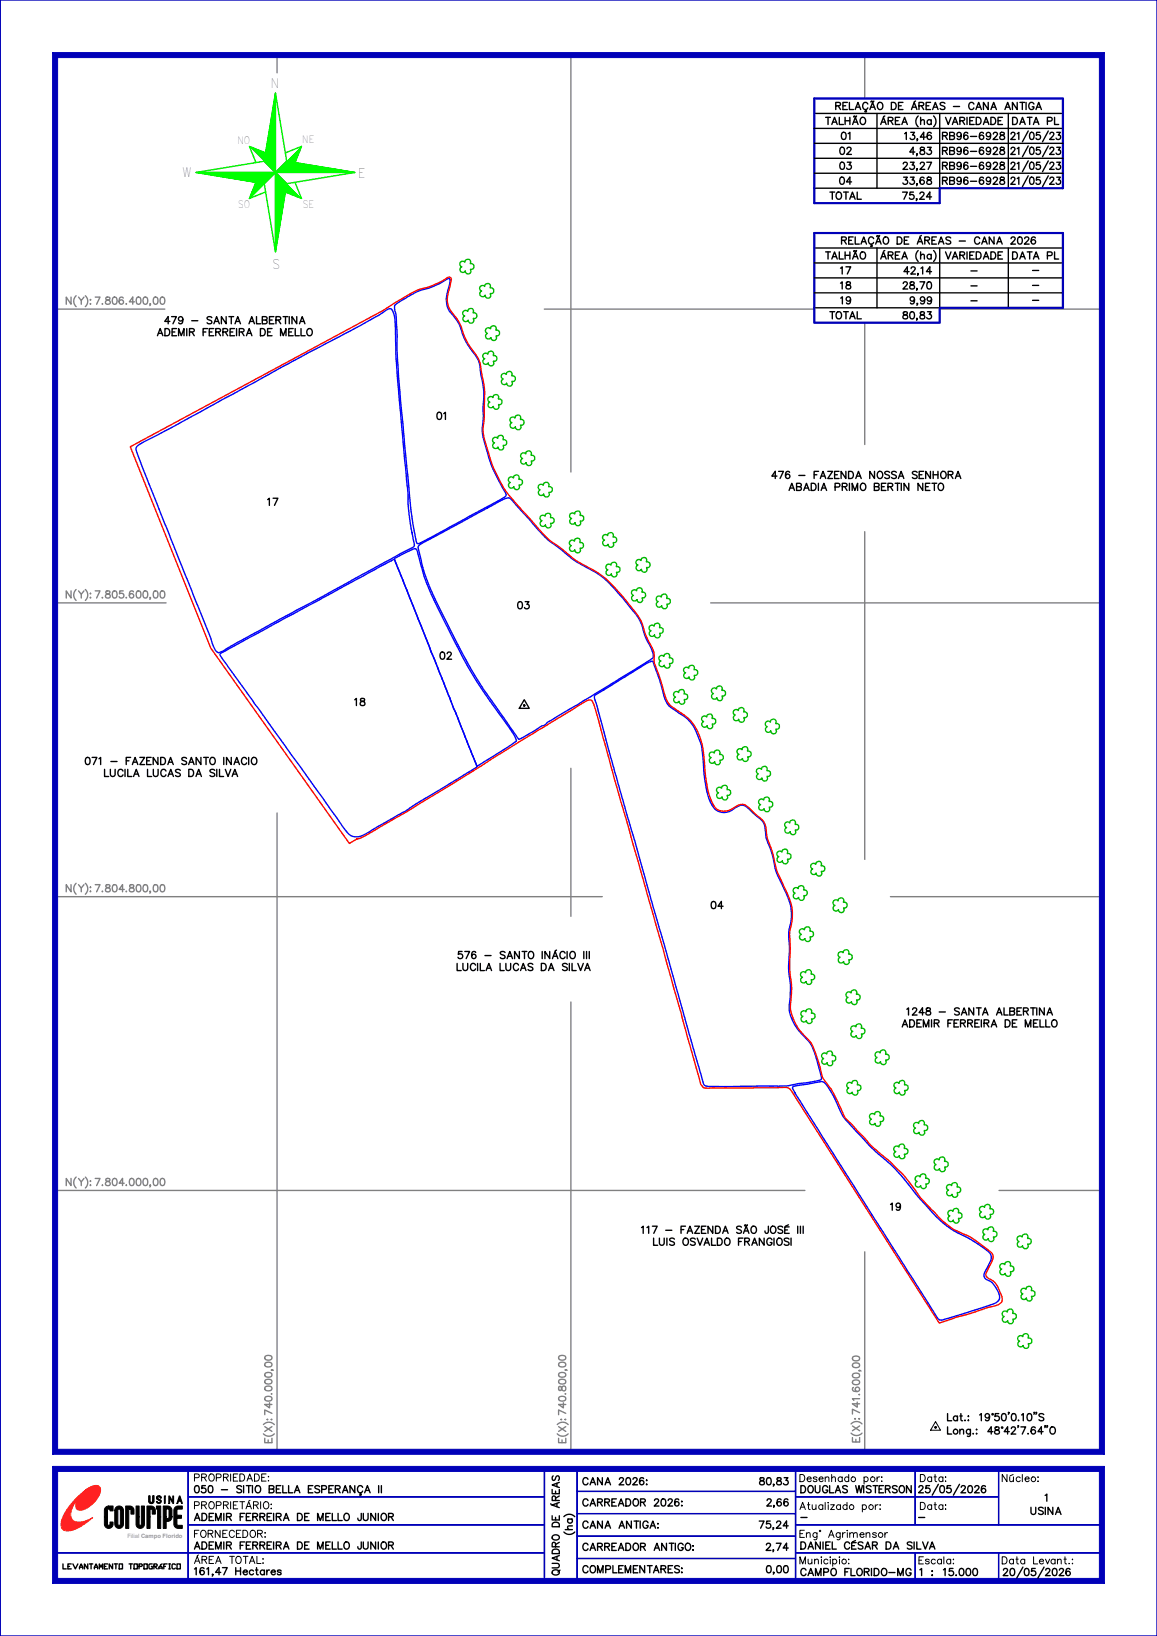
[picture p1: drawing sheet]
<svg xmlns="http://www.w3.org/2000/svg" width="210mm" height="297mm" viewBox="0 0 210 297" stroke-linecap="round" stroke-linejoin="round" font-family="sans-serif">
<defs><g id="words">
<g font-size="2.4">
<text x="49.2" y="16">N</text>
<text x="33.1" y="32.2">W</text>
<text x="65" y="32.3">E</text>
<text x="49.4" y="48.8">S</text>
</g>
<g font-size="1.9">
<text x="43.1" y="26.1">NO</text>
<text x="54.9" y="26">NE</text>
<text x="43.2" y="37.7">SO</text>
<text x="54.9" y="37.7">SE</text>
</g>
<g font-size="1.8">
<text x="149.9" y="22.6">TALHÃO</text>
<text x="151.7" y="19.9">RELAÇÃO DE ÁREAS - CANA ANTIGA</text>
<text x="159.9" y="22.6">ÁREA (ha)</text>
<text x="171.6" y="22.6">VARIEDADE</text>
<text x="183.8" y="22.6">DATA PL</text>
<text x="152.4" y="28">02</text>
<text x="152.7" y="25.3">01</text>
<text x="164.2" y="25.3">13,46</text>
<text x="165.1" y="28">4,83</text>
<text x="171.1" y="25.3">RB96-6928</text>
<text x="171.1" y="28">RB96-6928</text>
<text x="183.5" y="25.3">21/05/23</text>
<text x="183.5" y="28">21/05/23</text>
<text x="152.4" y="33.5">04</text>
<text x="152.4" y="30.7">03</text>
<text x="163.9" y="30.8">23,27</text>
<text x="163.9" y="33.5">33,68</text>
<text x="171.1" y="30.8">RB96-6928</text>
<text x="171.1" y="33.5">RB96-6928</text>
<text x="183.5" y="30.8">21/05/23</text>
<text x="183.5" y="33.5">21/05/23</text>
<text x="150.6" y="36.2">TOTAL</text>
<text x="163.8" y="36.2">75,24</text>
<text x="149.9" y="47">TALHÃO</text>
<text x="152.7" y="44.3">RELAÇÃO DE ÁREAS - CANA 2026</text>
<text x="159.9" y="47">ÁREA (ha)</text>
<text x="171.6" y="47">VARIEDADE</text>
<text x="183.8" y="47">DATA PL</text>
<text x="152.6" y="49.7">17</text>
<text x="152.6" y="52.5">18</text>
<text x="163.9" y="52.5">28,70</text>
<text x="164.1" y="49.8">42,14</text>
<text x="176.2" y="49.7">-</text>
<text x="176.2" y="52.5">-</text>
<text x="187.4" y="49.7">-</text>
<text x="187.4" y="52.4">-</text>
<text x="29.9" y="58.8">479 - SANTA ALBERTINA</text>
<text x="150.6" y="57.9">TOTAL</text>
<text x="152.6" y="55.2">19</text>
<text x="163.9" y="57.9">80,83</text>
<text x="165.2" y="55.2">9,99</text>
<text x="176.2" y="55.2">-</text>
<text x="187.4" y="55.1">-</text>
<text x="28.6" y="60.9">ADEMIR FERREIRA DE MELLO</text>
<text x="79.3" y="76.1">01</text>
<text x="140.1" y="86.9">476 - FAZENDA NOSSA SENHORA</text>
<text x="143.2" y="89">ABADIA PRIMO BERTIN NETO</text>
<text x="48.6" y="91.7">17</text>
<text x="94" y="110.5">03</text>
<text x="79.9" y="119.7">02</text>
<text x="64.4" y="128.1">18</text>
<text x="15.5" y="138.8">071 - FAZENDA SANTO INACIO</text>
<text x="19" y="141">LUCILA LUCAS DA SILVA</text>
<text x="129.1" y="165">04</text>
<text x="83" y="176.2">LUCILA LUCAS DA SILVA</text>
<text x="83.1" y="174">576 - SANTO INÁCIO III</text>
<text x="164.6" y="184.3">1248 - SANTA ALBERTINA</text>
<text x="163.8" y="186.4">ADEMIR FERREIRA DE MELLO</text>
<text x="161.6" y="219.7">19</text>
<text x="116.4" y="223.9">117 - FAZENDA SÃO JOSÉ III</text>
<text x="118.6" y="226.1">LUIS OSVALDO FRANGIOSI</text>
<text x="172" y="257.9">Lat.: 19°50'0.10&quot;S</text>
<text x="172" y="260.3">Long.: 48°42'7.64&quot;O</text>
<text x="35.3" y="268.9">PROPRIEDADE:</text>
<text x="105.8" y="269.6">CANA 2026:</text>
<text x="137.9" y="269.6">80,83</text>
<text x="145.2" y="269">Desenhado por:</text>
<text x="167.1" y="269">Data:</text>
<text x="181.9" y="269">Núcleo:</text>
<text x="35.3" y="271">050 - SITIO BELLA ESPERANÇA II</text>
<text x="35.3" y="273.9">PROPRIETÁRIO:</text>
<text x="105.8" y="273.4">CARREADOR 2026:</text>
<text x="139.2" y="273.4">2,66</text>
<text x="145.2" y="274">Atualizado por:</text>
<text x="145.4" y="271">DOUGLAS WISTERSON</text>
<text x="166.7" y="271">25/05/2026</text>
<text x="167.1" y="274">Data:</text>
<text x="187.1" y="274.9">USINA</text>
<text x="189.7" y="272.5">1</text>
<text x="35.3" y="276">ADEMIR FERREIRA DE MELLO JUNIOR</text>
<text x="35.3" y="281.2">ADEMIR FERREIRA DE MELLO JUNIOR</text>
<text x="35.3" y="279.1">FORNECEDOR:</text>
<text x="103.9" y="278.6" transform="rotate(-90 103.9 278.6)">(ha)</text>
<text x="105.8" y="277.4">CANA ANTIGA:</text>
<text x="105.8" y="281.5">CARREADOR ANTIGO:</text>
<text x="137.8" y="277.4">75,24</text>
<text x="139" y="281.5">2,74</text>
<text x="145.2" y="279.1">Eng° Agrimensor</text>
<text x="145.4" y="281.2">DANIEL CÉSAR DA SILVA</text>
<text x="145.4" y="276">-</text>
<text x="166.7" y="276">-</text>
<text x="35.3" y="283.8">ÁREA TOTAL:</text>
<text x="35.3" y="285.9">161,47 Hectares</text>
<text x="101.5" y="285.9" transform="rotate(-90 101.5 285.9)">QUADRO DE ÁREAS</text>
<text x="105.8" y="285.5">COMPLEMENTARES:</text>
<text x="139.1" y="285.5">0,00</text>
<text x="145.2" y="283.9">Municipio:</text>
<text x="145.4" y="286">CAMPO FLORIDO-MG</text>
<text x="166.8" y="283.9">Escala:</text>
<text x="167" y="286">1 : 15.000</text>
<text x="181.9" y="283.9">Data Levant.:</text>
<text x="182.1" y="286">20/05/2026</text>
</g>
<g font-size="1.8" fill="#808080">
<text x="12" y="55.2">N(Y):7.806.400,00</text>
<text x="12" y="108.6">N(Y):7.805.600,00</text>
<text x="12" y="161.9">N(Y):7.804.800,00</text>
<text x="12" y="215.2">N(Y):7.804.000,00</text>
<text x="49.4" y="261.9" transform="rotate(-90 49.4 261.9)">E(X):740.000,00</text>
<text x="102.7" y="261.9" transform="rotate(-90 102.7 261.9)">E(X):740.800,00</text>
<text x="156" y="261.8" transform="rotate(-90 156 261.8)">E(X):741.600,00</text>
</g>
<text font-size="1.3" x="11.4" y="284.8">LEVANTAMENTO TOPOGRÁFICO</text>
<text font-size="1.1" fill="#989898" x="23.1" y="279.1">Filial Campo Florido</text>
</g></defs>
<!-- layer: 0114000050003 -->
<path d="M76 99l.9-.6 12.7-6.8a6.1 6.1 0 0 1 2.8-1.2l3.9 4.2a21.3 21.3 0 0 0 5.7 5.3 24.6 24.6 0 0 0 6.3 4.1 27.8 27.8 0 0 1 5.9 6 10.2 10.2 0 0 1 2.9 5.5l.2 .5a6.2 6.2 0 0 1 1.2 3.3l-.4 .4-10.9 6.8-7.8 4.6-.6 .6-.5 .1-1.5 1-2.7 1.4-6.5-9.3-2.1-3.5-3-5.5-3.2-6.4-1.5-3.3-1.2-3.8-.7-2.9z" fill="none" stroke="#00f" stroke-width=".25"/>
<!-- layer: 0114000050001 -->
<path d="M71.8 55.3l1.4-.9a14 14 0 0 1 5.1-2.3l2.4-1.2a.69 .69 0 0 1 .9-.2v.7a7.1 7.1 0 0 0-.3 4.7l.3 .4a8.8 8.8 0 0 1 2.5 4.5l.6 1.3 .8 1.2a5.9 5.9 0 0 1 1.8 4.4 15.8 15.8 0 0 1 .4 6.5v1.9a9.1 9.1 0 0 0 .6 5.4 37.5 37.5 0 0 0 3.6 8.2l-.4 .4-1.2 .7-13.8 7.5a.51 .51 0 0 1-.5 .2 .51 .51 0 0 1-.4-.3l-1.1-6.2-1.8-19.5-.6-7.9-.2-7.2-.3-1.7v-.4z" fill="none" stroke="#00f" stroke-width=".25"/>
<!-- layer: 0114000050004 -->
<path d="M108.1 126.2l9.1-5.7 1-.4a.47 .47 0 0 1 .5 .5l1.1 3 .6 2.2a4.1 4.1 0 0 0 2.4 3.4 8 8 0 0 1 4.2 5.1l.4 1.3 .3 3.6a19.3 19.3 0 0 0 1.5 6.9 2.68 2.68 0 0 0 4.4 .5 1.62 1.62 0 0 1 2.5 .4l1.2 1.1a3.2 3.2 0 0 1 1.7 3.2l.2 1.1a19.9 19.9 0 0 1 1.6 5.6l.8 1.8a16.2 16.2 0 0 1 2 5.8v1.4a10.7 10.7 0 0 0-.3 5l-.1 1.3a21.2 21.2 0 0 0 .3 5.9l-.1 1.5a6.9 6.9 0 0 0 .6 4.8 17.6 17.6 0 0 0 3.1 3.9 25.6 25.6 0 0 1 2 6.5l-.3 .2-1 .2-3.3 .5a9.5 9.5 0 0 1-3.5 .4h-11.7a1.35 1.35 0 0 1-1.6-.5l-16.1-56.6-3.4-12.5a1.31 1.31 0 0 1-.1-1.4z" fill="none" stroke="#00f" stroke-width=".25"/>
<!-- layer: TEXTO -->
<path d="M95.2 127l.9 1.6h-1.8z" fill="none" stroke="#000" stroke-width=".25"/>
<path d="M95.1 128l.1 .1h-.2zM95.1 128l.1-.1v.2zM95.1 128.2l.1-.1v.1zM95.2 127.9l.1 .1-.1 .1zM95.2 128.1l.1-.1v.1zM95.2 128.1h.1v.1zM95.2 128.1l.1 .1h-.1z" fill="none" stroke="#000" stroke-width=".18"/>
<path d="M95.1 128l.1 .1h-.2zM95.1 128l.1-.1v.2zM95.2 127.9l.1 .1-.1 .1zM95.2 128.1l.1-.1v.1zM95.2 128.1h.1v.1zM95.2 128.1l.1 .1h-.1zM95.1 128.2l.1-.1v.1zM95 128.1h.2l-.1 .1z" fill="#000"/>
<!-- layer: 0114000050017 -->
<path d="M24.9 81l1.3-.8 5-2.6 24.5-13.4 9.8-5.2 3.9-2.2a1.81 1.81 0 0 1 1.6-.7l.5 .9 .2 1.2 .2 6.3 .2 4.2 1.9 20.5a51.4 51.4 0 0 0 1.2 9.9l-.2 .2-32.6 17.7a8.9 8.9 0 0 1-2.8 1.5 3.5 3.5 0 0 1-1.3-2.4l-13.2-33.2a1.82 1.82 0 0 1-.2-1.9z" fill="none" stroke="#00f" stroke-width=".25"/>
<!-- layer: 0114000050018 -->
<path d="M40 118.6l28.9-15.7 2.4-1.3h.3l15 37.6-10.3 6.2a50.4 50.4 0 0 1-6.5 4l-3.2 1.9a2.49 2.49 0 0 1-3.6-.2l-22.5-31.3-.6-.9z" fill="none" stroke="#00f" stroke-width=".25"/>
<!-- layer: 0114000050019 -->
<path d="M143.9 197.3l4.2-.8a1.61 1.61 0 0 1 1.7 .2 20.2 20.2 0 0 1 2.9 5.4l.6 1 2.6 2.8a45.8 45.8 0 0 0 6.1 5.8l2 2.2 3.1 3.8a29.2 29.2 0 0 0 5.8 5.6 25.8 25.8 0 0 1 6.9 4.3 1.72 1.72 0 0 1-.3 2l-.2 .2a2.6 2.6 0 0 0-.6 2.1l.1 .2a4.3 4.3 0 0 1 2.6 3.6 1.94 1.94 0 0 1-1.6 1.2l-7.5 2.4a2.75 2.75 0 0 1-1.9 .3l-.6-.8-25.3-40.1-.7-1.1z" fill="none" stroke="#00f" stroke-width=".25"/>
<!-- layer: 0114000050002 -->
<path d="M71.7 101.3l2.9-1.4a.69 .69 0 0 1 1.1 0l.6 2.1a52.7 52.7 0 0 0 5 11.9l2.6 5.3 2.1 3.6 2.9 4.4 3.1 4.3a8.9 8.9 0 0 1 1.7 3l-7.1 4.6-15-37.5z" fill="none" stroke="#00f" stroke-width=".25"/>
<!-- layer: MATO -->
<g fill="none" stroke="#00b800" stroke-width=".25">
<path d="M84.5 49.2a.52 .52 0 0 0 .6 .5 .52 .52 0 0 0 .3-.8 .53 .53 0 0 0 .6-.5 .53 .53 0 0 0-.6-.5 .53 .53 0 0 0-.4-.8 .53 .53 0 0 0-.6 .5 .52 .52 0 0 0-.8 0 .52 .52 0 0 0 .2 .8 .53 .53 0 0 0-.2 .9 .53 .53 0 0 0 .8-.1M85 58.1a.52 .52 0 0 0 .7 .5 .52 .52 0 0 0 .2-.8 .53 .53 0 0 0 .6-.5 .53 .53 0 0 0-.6-.5 .52 .52 0 0 0-.3-.8 .52 .52 0 0 0-.7 .5 .52 .52 0 0 0-.8 .1 .52 .52 0 0 0 .2 .8 .53 .53 0 0 0-.2 .8 .53 .53 0 0 0 .9 0M88 53.6a.52 .52 0 0 0 .7 .5 .52 .52 0 0 0 .3-.8 .53 .53 0 0 0 .6-.5 .53 .53 0 0 0-.6-.5 .53 .53 0 0 0-.4-.8 .53 .53 0 0 0-.6 .5 .52 .52 0 0 0-.9 0 .52 .52 0 0 0 .3 .8 .53 .53 0 0 0-.2 .9 .53 .53 0 0 0 .8-.1M88.6 65.9a.52 .52 0 0 0 .7 .5 .52 .52 0 0 0 .2-.8 .53 .53 0 0 0 .7-.6 .53 .53 0 0 0-.7-.5 .52 .52 0 0 0-.3-.7 .52 .52 0 0 0-.7 .5 .52 .52 0 0 0-.8 0 .52 .52 0 0 0 .3 .8 .53 .53 0 0 0-.2 .8 .53 .53 0 0 0 .8 0M88.7 72.2a.53 .53 0 0 1 .8 0 .52 .52 0 0 1 .6-.6 .52 .52 0 0 1 .3 .8 .53 .53 0 0 1 .7 .5 .53 .53 0 0 1-.6 .6 .52 .52 0 0 1-.3 .8 .52 .52 0 0 1-.7-.5 .53 .53 0 0 1-.8 0 .53 .53 0 0 1 .2-.8 .52 .52 0 0 1-.2-.8zM89.1 61.3a.52 .52 0 0 0 .7 .5 .52 .52 0 0 0 .2-.8 .53 .53 0 0 0 .7-.6 .53 .53 0 0 0-.7-.5 .52 .52 0 0 0-.3-.7 .52 .52 0 0 0-.7 .5 .52 .52 0 0 0-.8 0 .52 .52 0 0 0 .3 .8 .53 .53 0 0 0-.3 .8 .53 .53 0 0 0 .9 0M89.5 79.6a.53 .53 0 0 1 .8 0 .53 .53 0 0 1 .7-.6 .53 .53 0 0 1 .3 .8 .53 .53 0 0 1 .7 .5 .53 .53 0 0 1-.7 .5 .53 .53 0 0 1-.2 .9 .53 .53 0 0 1-.7-.5 .53 .53 0 0 1-.9 0 .53 .53 0 0 1 .3-.8 .52 .52 0 0 1-.3-.8zM92 69.6a.52 .52 0 0 0 .7 .5 .52 .52 0 0 0 .2-.8 .53 .53 0 0 0 .6-.6 .53 .53 0 0 0-.6-.5 .52 .52 0 0 0-.3-.8 .52 .52 0 0 0-.7 .6 .52 .52 0 0 0-.8 0 .52 .52 0 0 0 .2 .8 .53 .53 0 0 0-.2 .8 .53 .53 0 0 0 .9 0M93.5 77.5a.52 .52 0 0 0 .7 .5 .52 .52 0 0 0 .3-.8 .53 .53 0 0 0 .6-.6 .53 .53 0 0 0-.7-.5 .52 .52 0 0 0-.3-.7 .52 .52 0 0 0-.6 .5 .52 .52 0 0 0-.9 0 .52 .52 0 0 0 .3 .8 .53 .53 0 0 0-.2 .8 .53 .53 0 0 0 .8 0M93.3 88.4a.52 .52 0 0 0 .7 .5 .52 .52 0 0 0 .2-.9 .53 .53 0 0 0 .6-.5 .53 .53 0 0 0-.6-.5 .53 .53 0 0 0-.4-.8 .53 .53 0 0 0-.6 .6 .52 .52 0 0 0-.8 0 .52 .52 0 0 0 .2 .8 .53 .53 0 0 0-.2 .8 .53 .53 0 0 0 .9 0M95.5 84a.52 .52 0 0 0 .7 .5 .52 .52 0 0 0 .2-.8 .53 .53 0 0 0 .7-.6 .53 .53 0 0 0-.7-.4 .53 .53 0 0 0-.3-.8 .53 .53 0 0 0-.7 .5 .52 .52 0 0 0-.8 0 .52 .52 0 0 0 .3 .8 .53 .53 0 0 0-.3 .8 .53 .53 0 0 0 .9 0M97.8 88.1a.53 .53 0 0 1 .8 0 .53 .53 0 0 1 .7-.5 .53 .53 0 0 1 .3 .7 .53 .53 0 0 1 .6 .5 .53 .53 0 0 1-.6 .6 .52 .52 0 0 1-.2 .8 .52 .52 0 0 1-.7-.5 .53 .53 0 0 1-.9 0 .53 .53 0 0 1 .2-.8 .52 .52 0 0 1-.2-.8z"/>
<path d="M98.1 93.7a.53 .53 0 0 1 .8 0 .53 .53 0 0 1 .7-.5 .53 .53 0 0 1 .3 .8 .53 .53 0 0 1 .7 .5 .53 .53 0 0 1-.7 .5 .52 .52 0 0 1-.2 .8 .52 .52 0 0 1-.7-.5 .53 .53 0 0 1-.9 .1 .53 .53 0 0 1 .3-.9 .52 .52 0 0 1-.3-.8zM103.5 93.3a.53 .53 0 0 1 .8 0 .53 .53 0 0 1 .7-.5 .53 .53 0 0 1 .3 .8 .53 .53 0 0 1 .6 .5 .53 .53 0 0 1-.6 .5 .53 .53 0 0 1-.2 .8 .53 .53 0 0 1-.7-.5 .53 .53 0 0 1-.9 .1 .53 .53 0 0 1 .2-.9 .52 .52 0 0 1-.2-.8zM104.3 99.8a.52 .52 0 0 0 .7 .5 .52 .52 0 0 0 .3-.8 .53 .53 0 0 0 .6-.5 .53 .53 0 0 0-.7-.5 .53 .53 0 0 0-.3-.8 .53 .53 0 0 0-.6 .5 .52 .52 0 0 0-.9 .1 .52 .52 0 0 0 .3 .8 .53 .53 0 0 0-.2 .8 .53 .53 0 0 0 .8 0M109.5 97.2a.53 .53 0 0 1 .8 0 .53 .53 0 0 1 .6-.5 .53 .53 0 0 1 .4 .8 .53 .53 0 0 1 .6 .5 .53 .53 0 0 1-.6 .5 .52 .52 0 0 1-.2 .8 .52 .52 0 0 1-.8-.5 .53 .53 0 0 1-.8 .1 .53 .53 0 0 1 .2-.8 .52 .52 0 0 1-.2-.9zM111 104.2a.52 .52 0 0 0 .7 .5 .52 .52 0 0 0 .2-.8 .53 .53 0 0 0 .6-.5 .53 .53 0 0 0-.6-.5 .53 .53 0 0 0-.4-.8 .53 .53 0 0 0-.6 .5 .52 .52 0 0 0-.8 0 .52 .52 0 0 0 .2 .8 .53 .53 0 0 0-.2 .8 .53 .53 0 0 0 .9 0M114.7 107.2a.53 .53 0 0 1 .8 .1 .53 .53 0 0 1 .7-.6 .53 .53 0 0 1 .3 .8 .53 .53 0 0 1 .7 .5 .53 .53 0 0 1-.7 .5 .53 .53 0 0 1-.2 .8 .53 .53 0 0 1-.7-.4 .53 .53 0 0 1-.9 0 .53 .53 0 0 1 .3-.8 .52 .52 0 0 1-.3-.9zM116.4 103.4a.52 .52 0 0 0 .7 .5 .52 .52 0 0 0 .3-.9 .53 .53 0 0 0 .6-.5 .53 .53 0 0 0-.7-.5 .53 .53 0 0 0-.3-.8 .53 .53 0 0 0-.7 .6 .52 .52 0 0 0-.8 0 .52 .52 0 0 0 .3 .8 .53 .53 0 0 0-.2 .8 .53 .53 0 0 0 .8 0M118.8 115.3a.52 .52 0 0 0 .7 .5 .52 .52 0 0 0 .2-.8 .53 .53 0 0 0 .7-.6 .53 .53 0 0 0-.7-.5 .53 .53 0 0 0-.3-.8 .53 .53 0 0 0-.7 .6 .52 .52 0 0 0-.8 0 .52 .52 0 0 0 .3 .8 .53 .53 0 0 0-.3 .8 .53 .53 0 0 0 .9 0M119.2 108.4a.53 .53 0 0 1 .8 0 .53 .53 0 0 1 .7-.5 .53 .53 0 0 1 .3 .7 .53 .53 0 0 1 .7 .5 .53 .53 0 0 1-.7 .6 .53 .53 0 0 1-.2 .8 .53 .53 0 0 1-.7-.5 .53 .53 0 0 1-.9 0 .53 .53 0 0 1 .3-.8 .52 .52 0 0 1-.3-.8zM119.7 119.2a.53 .53 0 0 1 .8 0 .53 .53 0 0 1 .7-.6 .53 .53 0 0 1 .3 .8 .53 .53 0 0 1 .6 .5 .53 .53 0 0 1-.6 .6 .53 .53 0 0 1-.2 .8 .53 .53 0 0 1-.7-.5 .53 .53 0 0 1-.9 0 .53 .53 0 0 1 .2-.8 .52 .52 0 0 1-.2-.8zM122.4 125.7a.53 .53 0 0 1 .8 0 .53 .53 0 0 1 .6-.5 .53 .53 0 0 1 .4 .8 .53 .53 0 0 1 .6 .5 .53 .53 0 0 1-.6 .5 .52 .52 0 0 1-.3 .8 .52 .52 0 0 1-.7-.5 .53 .53 0 0 1-.8 .1 .53 .53 0 0 1 .2-.9 .52 .52 0 0 1-.2-.8zM124.2 121.3a.53 .53 0 0 1 .8 0 .53 .53 0 0 1 .7-.5 .53 .53 0 0 1 .3 .8 .53 .53 0 0 1 .6 .5 .53 .53 0 0 1-.6 .5 .53 .53 0 0 1-.2 .8 .53 .53 0 0 1-.7-.5 .53 .53 0 0 1-.9 .1 .53 .53 0 0 1 .2-.9 .52 .52 0 0 1-.2-.8z"/>
<path d="M127.5 130.2a.53 .53 0 0 1 .8 0 .53 .53 0 0 1 .6-.6 .53 .53 0 0 1 .3 .8 .53 .53 0 0 1 .7 .5 .53 .53 0 0 1-.6 .5 .52 .52 0 0 1-.3 .9 .52 .52 0 0 1-.7-.5 .53 .53 0 0 1-.8 0 .53 .53 0 0 1 .2-.8 .52 .52 0 0 1-.2-.8zM129.7 138.3a.52 .52 0 0 0 .7 .5 .52 .52 0 0 0 .2-.8 .53 .53 0 0 0 .7-.5 .53 .53 0 0 0-.7-.5 .53 .53 0 0 0-.3-.8 .53 .53 0 0 0-.7 .5 .52 .52 0 0 0-.8 .1 .52 .52 0 0 0 .3 .7 .53 .53 0 0 0-.2 .9 .53 .53 0 0 0 .8-.1M130.1 126.7a.52 .52 0 0 0 .7 .5 .52 .52 0 0 0 .3-.8 .53 .53 0 0 0 .6-.6 .53 .53 0 0 0-.7-.5 .53 .53 0 0 0-.3-.8 .53 .53 0 0 0-.7 .6 .52 .52 0 0 0-.8 0 .52 .52 0 0 0 .3 .8 .53 .53 0 0 0-.2 .8 .53 .53 0 0 0 .8 0M133.2 129a.53 .53 0 0 1 .8 0 .53 .53 0 0 1 .7-.5 .53 .53 0 0 1 .3 .7 .53 .53 0 0 1 .6 .5 .53 .53 0 0 1-.6 .6 .53 .53 0 0 1-.2 .8 .53 .53 0 0 1-.7-.5 .53 .53 0 0 1-.9 0 .53 .53 0 0 1 .2-.8 .52 .52 0 0 1-.2-.8zM133.9 136.1a.53 .53 0 0 1 .8 0 .53 .53 0 0 1 .6-.5 .53 .53 0 0 1 .4 .8 .53 .53 0 0 1 .6 .5 .53 .53 0 0 1-.6 .5 .52 .52 0 0 1-.2 .8 .52 .52 0 0 1-.7-.5 .53 .53 0 0 1-.9 .1 .53 .53 0 0 1 .2-.9 .52 .52 0 0 1-.2-.8zM139.9 132.7a.52 .52 0 0 0 .7 .5 .52 .52 0 0 0 .2-.8 .53 .53 0 0 0 .7-.6 .53 .53 0 0 0-.7-.5 .53 .53 0 0 0-.3-.7 .53 .53 0 0 0-.7 .5 .52 .52 0 0 0-.8 0 .52 .52 0 0 0 .3 .8 .53 .53 0 0 0-.3 .8 .53 .53 0 0 0 .9 0M130.2 143.1a.53 .53 0 0 1 .8 0 .53 .53 0 0 1 .6-.5 .53 .53 0 0 1 .3 .7 .53 .53 0 0 1 .7 .5 .53 .53 0 0 1-.6 .6 .52 .52 0 0 1-.3 .8 .52 .52 0 0 1-.7-.5 .53 .53 0 0 1-.8 0 .53 .53 0 0 1 .2-.8 .52 .52 0 0 1-.2-.8zM137.8 145.2a.53 .53 0 0 1 .8 0 .53 .53 0 0 1 .7-.5 .53 .53 0 0 1 .3 .8 .53 .53 0 0 1 .7 .5 .53 .53 0 0 1-.7 .5 .52 .52 0 0 1-.2 .8 .52 .52 0 0 1-.7-.4 .53 .53 0 0 1-.9 0 .53 .53 0 0 1 .3-.8 .52 .52 0 0 1-.3-.9zM138.3 141.3a.52 .52 0 0 0 .7 .5 .52 .52 0 0 0 .2-.9 .53 .53 0 0 0 .6-.5 .53 .53 0 0 0-.6-.5 .53 .53 0 0 0-.3-.8 .53 .53 0 0 0-.7 .6 .52 .52 0 0 0-.8 0 .52 .52 0 0 0 .2 .8 .53 .53 0 0 0-.2 .8 .53 .53 0 0 0 .9 0M142 156.3a.52 .52 0 0 0 .7 .5 .52 .52 0 0 0 .2-.8 .53 .53 0 0 0 .7-.6 .53 .53 0 0 0-.7-.5 .53 .53 0 0 0-.3-.7 .53 .53 0 0 0-.7 .5 .52 .52 0 0 0-.8 0 .52 .52 0 0 0 .3 .8 .53 .53 0 0 0-.3 .8 .53 .53 0 0 0 .9 0M143.4 151a.52 .52 0 0 0 .7 .5 .52 .52 0 0 0 .2-.8 .53 .53 0 0 0 .7-.6 .53 .53 0 0 0-.7-.4 .53 .53 0 0 0-.3-.8 .53 .53 0 0 0-.7 .5 .52 .52 0 0 0-.8 0 .52 .52 0 0 0 .3 .8 .53 .53 0 0 0-.2 .8 .53 .53 0 0 0 .8 0M148.1 158.5a.52 .52 0 0 0 .7 .5 .52 .52 0 0 0 .3-.8 .53 .53 0 0 0 .6-.5 .53 .53 0 0 0-.7-.5 .53 .53 0 0 0-.3-.8 .53 .53 0 0 0-.6 .5 .52 .52 0 0 0-.9 .1 .52 .52 0 0 0 .3 .7 .53 .53 0 0 0-.2 .9 .53 .53 0 0 0 .8-.1"/>
<path d="M144.9 162.9a.52 .52 0 0 0 .7 .5 .52 .52 0 0 0 .3-.8 .53 .53 0 0 0 .6-.5 .53 .53 0 0 0-.6-.5 .53 .53 0 0 0-.4-.8 .53 .53 0 0 0-.6 .5 .52 .52 0 0 0-.9 .1 .52 .52 0 0 0 .3 .7 .53 .53 0 0 0-.2 .9 .53 .53 0 0 0 .8-.1M145.4 176.6a.53 .53 0 0 1 .8 0 .53 .53 0 0 1 .7-.5 .53 .53 0 0 1 .3 .7 .53 .53 0 0 1 .7 .5 .53 .53 0 0 1-.7 .6 .52 .52 0 0 1-.2 .8 .52 .52 0 0 1-.7-.5 .53 .53 0 0 1-.9 0 .53 .53 0 0 1 .3-.8 .52 .52 0 0 1-.3-.8zM146.1 170.4a.52 .52 0 0 0 .7 .5 .52 .52 0 0 0 .2-.8 .53 .53 0 0 0 .6-.6 .53 .53 0 0 0-.6-.5 .53 .53 0 0 0-.3-.7 .53 .53 0 0 0-.7 .5 .52 .52 0 0 0-.8 0 .52 .52 0 0 0 .2 .8 .53 .53 0 0 0-.2 .8 .53 .53 0 0 0 .9 0M152.2 165.1a.52 .52 0 0 0 .7 .5 .52 .52 0 0 0 .2-.8 .53 .53 0 0 0 .6-.5 .53 .53 0 0 0-.6-.5 .53 .53 0 0 0-.3-.8 .53 .53 0 0 0-.7 .5 .52 .52 0 0 0-.8 .1 .52 .52 0 0 0 .3 .8 .53 .53 0 0 0-.3 .8 .53 .53 0 0 0 .9 0M152.2 173a.53 .53 0 0 1 .8 0 .53 .53 0 0 1 .7-.6 .53 .53 0 0 1 .3 .8 .53 .53 0 0 1 .7 .5 .53 .53 0 0 1-.7 .5 .52 .52 0 0 1-.2 .9 .52 .52 0 0 1-.7-.5 .53 .53 0 0 1-.9 0 .53 .53 0 0 1 .3-.8 .52 .52 0 0 1-.3-.8zM146.4 185.3a.52 .52 0 0 0 .7 .5 .52 .52 0 0 0 .2-.8 .53 .53 0 0 0 .6-.6 .53 .53 0 0 0-.6-.5 .53 .53 0 0 0-.4-.7 .53 .53 0 0 0-.6 .5 .52 .52 0 0 0-.8 0 .52 .52 0 0 0 .2 .8 .53 .53 0 0 0-.2 .8 .53 .53 0 0 0 .9 0M150.1 192.9a.52 .52 0 0 0 .7 .5 .52 .52 0 0 0 .3-.8 .53 .53 0 0 0 .6-.5 .53 .53 0 0 0-.7-.5 .53 .53 0 0 0-.3-.8 .53 .53 0 0 0-.7 .5 .52 .52 0 0 0-.8 .1 .52 .52 0 0 0 .3 .8 .53 .53 0 0 0-.2 .8 .53 .53 0 0 0 .8 0M153.7 180.2a.53 .53 0 0 1 .8 .1 .53 .53 0 0 1 .6-.6 .53 .53 0 0 1 .3 .8 .53 .53 0 0 1 .7 .5 .53 .53 0 0 1-.6 .5 .53 .53 0 0 1-.3 .8 .53 .53 0 0 1-.7-.4 .53 .53 0 0 1-.8 0 .53 .53 0 0 1 .2-.8 .52 .52 0 0 1-.2-.9zM153.8 196.7a.53 .53 0 0 1 .8 0 .53 .53 0 0 1 .7-.5 .53 .53 0 0 1 .3 .7 .53 .53 0 0 1 .7 .5 .53 .53 0 0 1-.7 .6 .52 .52 0 0 1-.2 .8 .52 .52 0 0 1-.7-.5 .53 .53 0 0 1-.9 0 .53 .53 0 0 1 .3-.8 .52 .52 0 0 1-.3-.8zM154.5 186.4a.53 .53 0 0 1 .8 0 .53 .53 0 0 1 .7-.5 .53 .53 0 0 1 .3 .8 .53 .53 0 0 1 .7 .5 .53 .53 0 0 1-.7 .5 .52 .52 0 0 1-.2 .8 .52 .52 0 0 1-.7-.5 .53 .53 0 0 1-.8 .1 .53 .53 0 0 1 .2-.9 .52 .52 0 0 1-.3-.8zM158.9 191.1a.53 .53 0 0 1 .8 0 .53 .53 0 0 1 .7-.5 .53 .53 0 0 1 .3 .8 .53 .53 0 0 1 .7 .5 .53 .53 0 0 1-.6 .5 .53 .53 0 0 1-.3 .8 .53 .53 0 0 1-.7-.4 .53 .53 0 0 1-.8 0 .53 .53 0 0 1 .2-.8 .52 .52 0 0 1-.3-.9zM162.4 196.7a.53 .53 0 0 1 .8 0 .53 .53 0 0 1 .6-.5 .53 .53 0 0 1 .4 .7 .53 .53 0 0 1 .6 .5 .53 .53 0 0 1-.6 .6 .53 .53 0 0 1-.2 .8 .53 .53 0 0 1-.8-.5 .53 .53 0 0 1-.8 0 .53 .53 0 0 1 .2-.8 .52 .52 0 0 1-.2-.8z"/>
<path d="M158.8 203.9a.52 .52 0 0 0 .7 .5 .52 .52 0 0 0 .2-.8 .53 .53 0 0 0 .7-.5 .53 .53 0 0 0-.7-.5 .53 .53 0 0 0-.3-.8 .53 .53 0 0 0-.7 .5 .52 .52 0 0 0-.8 .1 .52 .52 0 0 0 .3 .8 .53 .53 0 0 0-.2 .8 .53 .53 0 0 0 .8 0M163.2 209.8a.52 .52 0 0 0 .7 .5 .52 .52 0 0 0 .2-.8 .53 .53 0 0 0 .7-.5 .53 .53 0 0 0-.7-.5 .53 .53 0 0 0-.3-.8 .53 .53 0 0 0-.7 .5 .52 .52 0 0 0-.8 .1 .52 .52 0 0 0 .3 .8 .53 .53 0 0 0-.2 .8 .53 .53 0 0 0 .8 0M165.9 203.9a.53 .53 0 0 1 .8 .1 .53 .53 0 0 1 .7-.6 .53 .53 0 0 1 .3 .8 .53 .53 0 0 1 .7 .5 .53 .53 0 0 1-.7 .5 .53 .53 0 0 1-.2 .8 .53 .53 0 0 1-.7-.4 .53 .53 0 0 1-.9 0 .53 .53 0 0 1 .3-.8 .52 .52 0 0 1-.3-.9zM166.2 213.6a.53 .53 0 0 1 .8 .1 .53 .53 0 0 1 .7-.6 .53 .53 0 0 1 .3 .8 .53 .53 0 0 1 .7 .5 .53 .53 0 0 1-.7 .5 .52 .52 0 0 1-.2 .8 .52 .52 0 0 1-.7-.4 .53 .53 0 0 1-.9 0 .53 .53 0 0 1 .3-.8 .52 .52 0 0 1-.3-.9zM170.5 212.2a.52 .52 0 0 0 .7 .5 .52 .52 0 0 0 .3-.8 .53 .53 0 0 0 .6-.6 .53 .53 0 0 0-.7-.5 .53 .53 0 0 0-.3-.7 .53 .53 0 0 0-.6 .5 .52 .52 0 0 0-.9 0 .52 .52 0 0 0 .3 .8 .53 .53 0 0 0-.2 .8 .53 .53 0 0 0 .8 0M171.9 215.2a.53 .53 0 0 1 .8 0 .53 .53 0 0 1 .7-.5 .53 .53 0 0 1 .3 .8 .53 .53 0 0 1 .7 .5 .53 .53 0 0 1-.7 .5 .52 .52 0 0 1-.2 .8 .52 .52 0 0 1-.7-.5 .53 .53 0 0 1-.9 .1 .53 .53 0 0 1 .3-.8 .52 .52 0 0 1-.3-.9zM172.2 219.9a.53 .53 0 0 1 .8 0 .53 .53 0 0 1 .6-.5 .53 .53 0 0 1 .3 .8 .53 .53 0 0 1 .7 .5 .53 .53 0 0 1-.6 .5 .53 .53 0 0 1-.3 .8 .53 .53 0 0 1-.7-.5 .53 .53 0 0 1-.8 .1 .53 .53 0 0 1 .2-.9 .52 .52 0 0 1-.2-.8zM177.9 219.2a.53 .53 0 0 1 .8 0 .53 .53 0 0 1 .7-.5 .53 .53 0 0 1 .3 .7 .53 .53 0 0 1 .6 .5 .53 .53 0 0 1-.6 .6 .52 .52 0 0 1-.2 .8 .52 .52 0 0 1-.7-.5 .53 .53 0 0 1-.9 0 .53 .53 0 0 1 .2-.8 .52 .52 0 0 1-.2-.8zM178.5 223.3a.53 .53 0 0 1 .8 0 .53 .53 0 0 1 .7-.6 .53 .53 0 0 1 .3 .8 .53 .53 0 0 1 .6 .5 .53 .53 0 0 1-.6 .6 .52 .52 0 0 1-.2 .8 .52 .52 0 0 1-.7-.5 .53 .53 0 0 1-.9 0 .53 .53 0 0 1 .2-.8 .52 .52 0 0 1-.2-.8zM181.6 229.6a.53 .53 0 0 1 .8 0 .53 .53 0 0 1 .6-.6 .53 .53 0 0 1 .4 .8 .53 .53 0 0 1 .6 .5 .53 .53 0 0 1-.6 .6 .52 .52 0 0 1-.3 .8 .52 .52 0 0 1-.7-.5 .53 .53 0 0 1-.8 0 .53 .53 0 0 1 .2-.8 .52 .52 0 0 1-.2-.8zM182.9 239.8a.52 .52 0 0 0 .7 .5 .52 .52 0 0 0 .2-.8 .53 .53 0 0 0 .7-.6 .53 .53 0 0 0-.7-.5 .53 .53 0 0 0-.3-.7 .53 .53 0 0 0-.7 .5 .52 .52 0 0 0-.8 0 .52 .52 0 0 0 .3 .8 .53 .53 0 0 0-.3 .8 .53 .53 0 0 0 .9 0M185.4 234.1a.53 .53 0 0 1 .8 0 .53 .53 0 0 1 .7-.6 .53 .53 0 0 1 .3 .8 .53 .53 0 0 1 .7 .5 .53 .53 0 0 1-.7 .5 .52 .52 0 0 1-.2 .9 .52 .52 0 0 1-.7-.5 .53 .53 0 0 1-.9 0 .53 .53 0 0 1 .3-.8 .52 .52 0 0 1-.3-.8z"/>
<path d="M185.6 226.2a.52 .52 0 0 0 .7 .5 .52 .52 0 0 0 .2-.9 .53 .53 0 0 0 .7-.5 .53 .53 0 0 0-.7-.5 .53 .53 0 0 0-.3-.8 .53 .53 0 0 0-.7 .6 .52 .52 0 0 0-.8 0 .52 .52 0 0 0 .3 .8 .53 .53 0 0 0-.3 .8 .53 .53 0 0 0 .9 0M184.8 242.7a.53 .53 0 0 1 .8 0 .53 .53 0 0 1 .7-.6 .53 .53 0 0 1 .3 .8 .53 .53 0 0 1 .7 .5 .53 .53 0 0 1-.7 .5 .53 .53 0 0 1-.2 .9 .53 .53 0 0 1-.7-.5 .53 .53 0 0 1-.9 0 .53 .53 0 0 1 .3-.8 .52 .52 0 0 1-.3-.8z"/>
</g>
<!-- layer: MARGEM -->
<path d="M0 0v297" fill="none" stroke="#0000b8" stroke-width=".25"/>
<g fill="none" stroke="#0000b8" stroke-width=".18">
<path d="M9.5 266.2h191l-1 .9h-189zM34.1 266.7h.1v20.3h-.1zM34.2 266.7v20.3M34.2 276.8h64.6v.1h-64.6zM34.2 271.7h64.6v.1h-64.6zM34.2 276.8h64.6M34.2 271.8h64.6M98.8 266.7h.1v20.1h-.1zM98.8 266.7v20.1M104.7 266.7h.1v20.1h-.1zM104.7 270.7h39.7v.1h-39.7zM104.7 274.8h39.7v.1h-39.7z"/>
<path d="M104.7 278.8h39.7v.1h-39.7zM104.7 270.7h39.7M104.7 274.8h39.7M104.7 278.9h39.7M104.7 266.7v20.1M144.4 266.7h.1v20.1h-.1zM144.4 266.7v20.1M144.4 276.8h55.6v.1h-55.6zM144.4 271.7h36.9v.1h-36.9zM144.4 276.8h55.6M144.4 271.8h36.9M166 266.7h.1v10.1h-.1z"/>
<path d="M166.1 266.7v10.1M181.2 266.7h.1v10.1h-.1zM181.3 266.7v10.1M10 281.9h88.8v.1h-88.8zM10 281.9h88.8M104.7 282.9h39.7v.1h-39.7zM104.7 282.9h39.7M144.4 281.9h55.6v.1h-55.6zM144.4 281.9h55.6M166 281.9h.1v5.1h-.1zM166.1 281.9v5.1M181.2 281.9h.1v5.1h-.1z"/>
<path d="M181.3 281.9v5.1"/>
</g>
<path d="M9.5 266.2h191l-1 .9h-189z" fill="#0000b8"/>
<path d="M199.5 267.1l1-.9v21.3l-1-1z" fill="none" stroke="#0000b8" stroke-width=".18"/>
<path d="M199.5 267.1l1-.9v21.3l-1-1z" fill="#0000b8"/>
<path d="M9.5 287.5l1-1h189l1 1z" fill="none" stroke="#0000b8" stroke-width=".18"/>
<path d="M9.5 287.5l1-1h189l1 1z" fill="#0000b8"/>
<path d="M9.5 266.2l1 .9v19.4l-1 1z" fill="none" stroke="#0000b8" stroke-width=".18"/>
<path d="M9.5 266.2l1 .9v19.4l-1 1z" fill="#0000b8"/>
<path d="M34.1 266.7h.1v20.1h-.1zM34.2 266.7v20.1" fill="none" stroke="#0000b8" stroke-width=".18"/>
<!-- layer: SETA_NORTE -->
<g fill="none" stroke="#0f0" stroke-width=".25">
<path d="M50 16.9l2 12.4 12.4 2-12.4 2-2 12.4-2-12.4-12.4-2 12.4-2zM50 17.1h.1M50 16.9h.1M50 17.2l-.1 .1M50 17.3l-.1 .1M50 17.4l-.1 .2M50 17.6l-.1 .1M50 17.7l-.2 .2M50 17.8l-.2 .2M50 18l-.2 .2M50 18.1l-.2 .2M50 18.2l-.3 .3"/>
<path d="M50 18.3l-.3 .3M50 18.5l-.3 .3M50 18.6l-.3 .3M50 18.7l-.4 .4M50 18.9l-.4 .3M50 19l-.4 .4M50 19.1l-.4 .4M50 19.2l-.5 .5M50 19.4l-.5 .4M50 19.5l-.5 .5M50 19.6l-.5 .6M50 19.7l-.6 .6"/>
<path d="M50 19.9l-.6 .6M50 20l-.6 .6M50 16.9v28.8M35.6 31.3h28.8M35.6 31.3h.1M35.8 31.3h-.1M35.9 31.3h-.1M36 31.3v.1M36.1 31.3v.1M36.3 31.3l-.1 .1M36.4 31.3l-.1 .1M36.5 31.3l-.1 .1"/>
<path d="M36.7 31.3l-.2 .2M36.8 31.3l-.2 .2M36.9 31.3l-.2 .2M37 31.3l-.2 .2M37.2 31.3l-.3 .2M37.3 31.3l-.3 .2M37.4 31.3l-.2 .3M37.5 31.3l-.2 .3M37.7 31.3l-.3 .3M37.8 31.3l-.3 .3M37.9 31.3l-.3 .3M38.1 31.3l-.4 .4"/>
<path d="M38.2 31.3l-.4 .4M38.3 31.3l-.4 .4M38.4 31.3l-.4 .4M38.6 31.3l-.5 .4M38.7 31.3l-.4 .4M38.8 31.3l-.4 .5M38.9 31.3l-.4 .5M39.1 31.3l-.5 .5M39.2 31.3l-.5 .5M39.3 31.3l-.5 .5M39.5 31.3l-.6 .6M39.6 31.3l-.6 .6"/>
<path d="M39.7 31.3l-.6 .6M39.8 31.3l-.6 .6M40 31.3l-.7 .6M40.1 31.3l-.6 .6M40.2 31.3l-.6 .7M40.3 31.3l-.6 .7M40.5 31.3l-.7 .7M40.6 31.3l-.7 .7M40.7 31.3l-.7 .7M40.9 31.3l-.8 .8M41 31.3l-.8 .8M41.1 31.3l-.8 .8"/>
<path d="M41.2 31.3l-.8 .8M41.4 31.3l-.9 .8M41.5 31.3l-.8 .8M41.6 31.3l-.8 .9M41.7 31.3l-.8 .9M41.9 31.3l-.9 .9M42 31.3l-.9 .9M42.1 31.3l-.9 .9M42.3 31.3l-1 1M42.4 31.3l-1 1M42.5 31.3l-1 1M42.6 31.3l-1 1"/>
<path d="M42.8 31.3l-1 1M42.9 31.3l-1 1M43 31.3l-1 1.1M43.1 31.3l-1 1.1M43.3 31.3l-1.1 1.1M43.4 31.3l-1.1 1.1M43.5 31.3l-1.1 1.1M43.7 31.3l-1.2 1.1M43.8 31.3l-1.2 1.2M43.9 31.3l-1.2 1.2M44 31.3l-1.2 1.2M44.2 31.3l-1.2 1.2"/>
<path d="M44.3 31.3l-1.2 1.2M44.4 31.3l-1.2 1.3M44.6 31.3l-1.3 1.3M44.7 31.3l-1.3 1.3M44.8 31.3l-1.3 1.3M44.9 31.3l-1.3 1.3M45.1 31.3l-1.4 1.3M45.2 31.3l-1.4 1.4M45.3 31.3l-1.4 1.4M45.4 31.3l-1.4 1.4M45.5 26.7l2.5 2.5M45.6 31.3l-1.4 1.4"/>
<path d="M45.7 26.7l2.3 2.4M45.7 31.3l-1.4 1.4M45.8 31.3l-1.4 1.5M45.9 26.8l2.1 2.2M46 31.3l-1.5 1.5M46.1 31.3l-1.5 1.5M46.1 26.9l1.9 2M46.2 31.3l-1.5 1.5M46.3 27l1.7 1.7M46.3 31.3l-1.5 1.5M46.5 31.3l-1.6 1.5M46.5 33.1l-.1 .1"/>
<path d="M46.5 27.1l1.6 1.5M46.6 31.3l-1.6 1.6M46.6 33.1l-.3 .3M46.7 31.3l-1.6 1.6M46.8 31.3l-1.5 1.6M47 31.3l-1.6 1.6M47.1 31.3l-1.6 1.6M47.1 27.3l1 1M47.2 31.3l-1.6 1.7M47.4 31.3l-1.7 1.7M47.5 31.3l-1.7 1.7M47.6 31.3l-1.7 1.7"/>
<path d="M47.7 31.3l-1.7 1.7M47.7 27.6l.5 .4M47.8 33.3l-2.4 2.3M47.9 31.3l-1.8 1.7M47.9 27.7l.3 .2M48 31.3l-1.8 1.8M48.1 31.3l-1.8 1.8M48.2 27.7v.1M48.2 34.9l-2.9 1.1M48.2 27.8l-2.9-1.2 1.2 2.9M48.2 31.3l-1.7 1.8-1.2 2.9M48.4 31.3l-1.8 1.8"/>
<path d="M48.5 31.3l-2.2 2.3M48.6 31.3l-2.4 2.5M48.8 31.3l-2.7 2.7M48.9 31.3l-2.9 2.9M49 31.3l-3.1 3.1M49.1 31.3l-3.2 3.3M49.3 31.3l-3.5 3.5M49.4 31.3l-3.7 3.7M49.5 31.3l-3.9 3.9M49.6 31.3l-4.1 4.1M49.8 31.3l-2 2M49.9 31.3l-4.5 4.5"/>
<path d="M50 21.9l-1 1M50 35.7l2-2 2.1 2.1M50 35.5l2-2 2.3 2.4M50 20.1l-.6 .7M50 20.3l-.7 .6M50 20.4l-.7 .7M50 20.5l-.7 .7M50 20.6l-.7 .8M50 20.8l-.8 .7M50 20.9l-.8 .8M50 21l-.8 .8M50 21.1l-.8 .9"/>
<path d="M50 21.3l-.9 .8M50 21.4l-.9 .9M50 21.5l-.9 .9M50 21.7l-.9 .9M50 21.8l-1 .9M50 22l-1 1.1M50 22.2l-1 1M50 22.3l-1.1 1.1M50 22.4l-1.1 1.1M50 22.5l-1.1 1.2M50 22.7l-1.1 1.1M50 22.8l-1.2 1.2"/>
<path d="M50 22.9l-1.2 1.2M50 23.1l-1.2 1.2M50 23.2l-1.2 1.2M50 23.3l-1.3 1.3M50 23.4l-1.3 1.3M50 23.6l-1.3 1.3M50 23.7l-1.3 1.3M50 23.8l-1.4 1.4M50 23.9l-1.4 1.4M50 24.1l-1.4 1.4M50 24.2l-1.4 1.4M50 24.3l-1.5 1.5"/>
<path d="M50 24.5l-1.5 1.4M50 24.6l-1.5 1.5M50 24.7l-1.5 1.6M50 24.8l-1.6 1.6M50 25l-1.6 1.6M50 25.1l-1.6 1.6M50 25.2l-1.6 1.7M50 25.3l-1.7 1.7M50 25.5l-1.7 1.7M50 25.6l-1.7 1.7M50 25.7l-1.7 1.8M50 25.9l-1.8 1.7"/>
<path d="M50 26l-1.8 1.8M50 26.1l-1.8 1.8M50 26.2l-1.8 1.9-.7-.6M50 26.4l-1.9 1.8-.8-.8M50 26.5l-1.9 1.9-1.2-1.2M50 26.6l-1.9 1.9-1.4-1.3M50 26.8l-1.9 1.9M50 26.9l-2 1.9M50 27l-2 2M50 27.1l-2 2.1M50 27.3l-2 2 2 2M50 27.4l-2 1.9"/>
<path d="M50 27.5l-1.9 1.9M50 27.6l-1.8 1.9M50 27.8l-1.8 1.7M50 27.9l-1.7 1.7M50 28l-1.6 1.7M50 28.2l-1.6 1.5M50 28.3l-1.5 1.5M50 28.4l-1.5 1.5M50 28.5l-1.4 1.4M50 28.7l-1.3 1.3M50 28.8l-1.3 1.2M50 28.9l-1.2 1.2"/>
<path d="M50 29l-1.1 1.2M50 29.2l-1.1 1M50 29.3l-1 1M50 29.4l-.9 1M50 29.6l-.9 .8M50 29.7l-.8 .8M50 29.8l-.8 .8M50 29.9l-.7 .7M50 30.1l-.6 .6M50 30.2l-.6 .5M50 30.3l-.5 .5M50 30.4l-.4 .5"/>
<path d="M50 30.6l-.4 .3M50 30.7l-.3 .3M50 30.8l-.2 .3M50 31l-.2 .1M50 31.1l-.1 .1M50 31.2v.1M50 31.3l2 2M50 31.3h.1M50 31.3l2.1-2-6.8 6.7M50.1 31.4l-.1 .1M50.1 31.4l-.1 .2M50.2 31.5l-.2 .2"/>
<path d="M50.3 31.6l-.3 .2M50.3 31.6l-.3 .4M50.4 31.7l-.4 .4M50.5 31.8l-.5 .4M50.5 31.8l-.5 .6M50.6 31.9l-.6 .6M50.7 32l-.7 .6M50.7 32l-.7 .7M50.8 32.1l-.8 .8M50.8 32.2l-.8 .8M50.9 32.2l-.9 .9M51 39.9l-1 1"/>
<path d="M51 32.3l-1 .9M51 39.8l-1 1M51 39.6l-1 1M51 39.5l-1 1M51 32.3l-1 1.1M51.1 39.3l-1.1 1.1M51.1 39.2l-1.1 1.1M51.1 32.4l-1.1 1.1M51.1 39l-1.1 1.1M51.1 38.9l-1.1 1.1M51.2 38.7l-1.2 1.2M51.2 32.5l-1.2 1.1"/>
<path d="M51.2 38.6l-1.2 1.1M51.2 38.4l-1.2 1.2M51.2 32.5l-1.2 1.3M51.2 38.3l-1.2 1.2M51.3 38.1l-1.3 1.3M51.3 38l-1.3 1.2M51.3 32.6l-1.3 1.3M51.3 37.8l-1.3 1.3M51.3 37.7l-1.3 1.3M51.4 32.7l-1.4 1.3M51.4 37.5l-1.4 1.4M51.4 37.3l-1.4 1.4"/>
<path d="M51.4 37.2l-1.4 1.4M51.4 32.7l-1.4 1.4M51.4 37l-1.4 1.5M51.5 36.9l-1.5 1.4M51.5 32.8l-1.5 1.5M51.5 36.7l-1.5 1.5M51.5 36.6l-1.5 1.5M51.5 36.4l-1.5 1.6M51.5 32.9l-1.5 1.5M51.6 36.3l-1.6 1.5M51.6 36.1l-1.6 1.6M51.6 36l-1.6 1.6"/>
<path d="M51.6 32.9l-1.6 1.6M51.6 35.8l-1.6 1.7M51.7 35.7l-1.7 1.6M51.7 33l-1.7 1.6M51.7 35.5l-1.7 1.7M51.7 35.4l-1.7 1.7M51.7 35.2l-1.7 1.7M51.7 33l-1.7 1.8M51.8 35.1l-1.8 1.7M51.8 34.9l-1.8 1.8M51.8 27.8l2.9-1.2-1.2 2.9M51.8 34.8v.1"/>
<path d="M51.8 33.1l-1.8 1.8M51.8 34.8l-1.8 1.8M51.8 34.7l.3 .3M51.8 34.5l.7 .6M51.9 34.4l-1.9 1.9M51.9 33.2l-1.9 1.8M51.9 34.4l.8 .8M51.9 34.2l1.2 1.2M51.9 34.1l-1.9 2M51.9 34.1l1.4 1.4M51.9 33.2l-1.9 2M51.9 34l-1.9 1.9"/>
<path d="M51.9 34l1.6 1.5M52 33.8l1.9 1.9M52 33.3l-2 2M52 33.4l2.5 2.6M52 33.4l-2 2M52.2 29.3l-2 2M52.3 35l-.5-.4-1.8 1.8M52.3 29.3l-2 2M52.4 29.3l-2 2M52.8 29.4l-1.9 1.9M52.9 35.3l-1-1-1.9 1.9M52.9 29.4l-1.9 1.9"/>
<path d="M53 29.4l-1.8 1.9M53.2 29.5l-1.9 1.8M53.3 29.5l-1.9 1.8M53.4 29.5l-1.8 1.8M53.5 33.1l1.2 2.9-2.9-1.1M53.6 29.5l-1.9 1.8M53.6 29.5l-1.8 1.8M53.7 29.3l-.3 .2M53.7 35.6l-1.7-1.8-2 2M53.7 29.5l-1.8 1.8M53.7 29l-.4 .5M53.8 29.6l-1.7 1.7"/>
<path d="M53.8 28.8l-.6 .7M53.9 28.6l-.8 .8M53.9 29.6l-1.7 1.7M54 28.4l-1 1M54 29.6l-1.7 1.7M54.1 28.2l-1.2 1.2M54.1 29.6l-1.7 1.7M54.1 28l-1.3 1.4M54.2 27.8l-3.4 3.5M54.3 29.6l-1.7 1.7M54.3 27.6l-3.6 3.7M54.4 29.7l-1.7 1.6"/>
<path d="M54.4 27.4l-3.9 3.9M54.5 29.7l-1.7 1.6M54.5 27.2l-2.1 2.1M54.6 27l-2.4 2.3M54.6 29.7l-1.6 1.6M54.6 26.8l-2.5 2.5M54.7 29.7l-1.6 1.6M54.8 29.7l-1.6 1.6M54.9 29.7l-1.6 1.6M55 29.8l-1.5 1.5M55.1 29.8l-1.5 1.5M55.2 29.8l-1.5 1.5"/>
<path d="M55.3 29.8l-1.4 1.5M55.5 29.8l-1.5 1.5M55.6 29.8l-1.5 1.5M55.7 29.9l-1.5 1.4M55.8 29.9l-1.4 1.4M55.9 29.9l-1.4 1.4M56 29.9l-1.4 1.4M56.1 29.9l-1.4 1.4M56.2 30l-1.3 1.3M56.3 30l-1.3 1.3M56.4 30l-1.3 1.3M56.5 30l-1.2 1.3"/>
<path d="M56.7 30l-1.3 1.3M56.8 30l-1.3 1.3M56.9 30.1l-1.3 1.2M57 30.1l-1.2 1.2M57.1 30.1l-1.2 1.2M57.2 30.1l-1.2 1.2M57.3 30.1l-1.2 1.2M57.4 30.2l-1.1 1.1M57.5 30.2l-1.1 1.1M57.6 30.2l-1.1 1.1M57.8 30.2l-1.1 1.1M57.9 30.2l-1.1 1.1"/>
<path d="M58 30.2l-1.1 1.1M58.1 30.3l-1.1 1M58.2 30.3l-1 1M58.3 30.3l-1 1M58.4 30.3l-1 1M58.5 30.3l-1 1M58.6 30.4l-.9 .9M58.7 30.4l-.9 .9M58.8 30.4l-.9 .9M59 30.4l-.9 .9M59.1 30.4l-.9 .9M59.2 30.4l-.9 .9"/>
<path d="M59.3 30.5l-.9 .8M59.4 30.5l-.8 .8M59.5 30.5l-.8 .8M59.6 30.5l-.8 .8M59.7 30.5l-.8 .8M59.8 30.6l-.7 .7M59.9 30.6l-.7 .7M60 30.6l-.7 .7M60.2 30.6l-.7 .7M60.3 30.6l-.7 .7M60.4 30.6l-.7 .7M60.5 30.7l-.7 .6"/>
<path d="M60.6 30.7l-.6 .6M60.7 30.7l-.6 .6M60.8 30.7l-.6 .6M60.9 30.7l-.6 .6M61 30.8l-.5 .5M61.1 30.8l-.5 .5M61.3 30.8l-.6 .5M61.4 30.8l-.5 .5M61.5 30.8l-.5 .5M61.6 30.8l-.5 .5M61.7 30.9l-.5 .4M61.8 30.9l-.4 .4"/>
<path d="M61.9 30.9l-.4 .4M62 30.9l-.4 .4M62.1 30.9l-.3 .4M62.2 30.9l-.3 .4M62.3 31l-.3 .3M62.5 31l-.4 .3M62.6 31l-.3 .3M62.7 31l-.3 .3M62.8 31l-.3 .3M62.9 31.1l-.3 .2M63 31.1l-.2 .2M63.1 31.1l-.2 .2"/>
<path d="M63.2 31.1l-.2 .2M63.3 31.1l-.1 .2M63.4 31.1l-.1 .2M63.5 31.2l-.1 .1M63.7 31.2l-.2 .1M63.8 31.2l-.1 .1M63.9 31.2l-.1 .1M64 31.2l-.1 .1M64.1 31.3h-.1M64.2 31.3h.1M64.3 31.3h.1M50 45.6h.1"/>
<path d="M50 45.4v.1M50.1 45.3l-.1 .1M50.1 45.1l-.1 .1M50.1 45l-.1 .1M50.1 44.8l-.1 .2M50.2 44.7l-.2 .1M50.2 44.5l-.2 .2M50.2 44.4l-.2 .2M50.2 44.2l-.2 .3M50.3 44.1l-.3 .2M50.3 43.9l-.3 .3M50.3 43.8l-.3 .3"/>
<path d="M50.3 43.6l-.3 .4M50.4 43.4l-.4 .4M50.4 43.3l-.4 .4M50.4 43.1l-.4 .5M50.4 43l-.4 .4M50.5 42.8l-.5 .5M50.5 42.7l-.5 .5M50.5 42.5l-.5 .6M50.6 42.4l-.6 .5M50.6 42.2l-.6 .6M50.6 42.1l-.6 .6M50.6 41.9l-.6 .6"/>
<path d="M50.7 41.8l-.7 .6M50.7 41.6l-.7 .7M50.7 41.5l-.7 .7M50.7 41.3l-.7 .7M50.8 41.2l-.8 .7M50.8 41l-.8 .8M50.8 40.9l-.8 .8M50.8 40.7l-.8 .8M50.9 40.5l-.9 .9M50.9 40.4l-.9 .9M50.9 40.2l-.9 .9M50.9 40.1l-.9 .9"/>
</g>
<!-- layer: MARGEM -->
<path d="M27 271.6h.2v.9a.28 .28 0 0 0 .3 .3 .28 .28 0 0 0 .2-.3v-.9h.2v.9a.44 .44 0 0 1-.4 .4 .44 .44 0 0 1-.5-.4zM28.5 271.7a.45 .45 0 0 1 .5-.1 .45 .45 0 0 1 .3 .3l-.4-.2-.2 .1-.1 .1 .7 .6-.8-.3-.1-.3zM28.5 271.7a.45 .45 0 0 1 .5-.1 .45 .45 0 0 1 .3 .3l-.4-.2-.3 .2v.1l.6 .3a.4 .4 0 0 1-.1 .6 .4 .4 0 0 1-.5 0l-.2-.3 .4 .2h.2l.1-.2-.6-.5zM29.1 272.5h.1M29.8 271.6h.2v1.3h-.2zM30.6 271.6h.2l.6 1v-1h.1v1.3h-.1l-.6-1v1h-.2zM32.6 271.6h.1l.4 1.3h-.2l-.1-.4h-.4l-.1 .4h-.2zM32.6 271.9l.2 .5h-.3z" fill="none" stroke="#000" stroke-width=".18"/>
<g fill="#000">
<path d="M27 271.6h.2v.9a.28 .28 0 0 0 .3 .3 .28 .28 0 0 0 .2-.3v-.9h.2v.9a.44 .44 0 0 1-.4 .4 .44 .44 0 0 1-.5-.4z" fill-rule="evenodd"/>
<path d="M28.5 271.7a.45 .45 0 0 1 .5-.1 .45 .45 0 0 1 .3 .3l-.4-.2-.2 .1-.1 .1 .7 .6-.8-.3-.1-.3z" fill-rule="evenodd"/>
<path d="M28.5 271.7v.4l.6 .5-.1 .2h-.2l-.4-.2a.41 .41 0 0 0 .5 .3 .41 .41 0 0 0 .3-.5l-.6-.5 .1-.1 .2-.1 .4 .2a.45 .45 0 0 0-.3-.3 .45 .45 0 0 0-.5 .1z" fill-rule="evenodd"/>
<path d="M29.8 271.6v1.3h.2v-1.3zM30.6 271.6v1.3h.2v-1l.6 1h.1v-1.3h-.1v1l-.6-1zM32.6 271.6l-.5 1.3h.2l.1-.4h.4l.1 .4h.2l-.4-1.3zM32.6 271.9l.2 .5h-.3z" fill-rule="evenodd"/>
</g>
<path d="M14.8 271.2l1.2-1-1.6 1.7v-.3z" fill="none" stroke="#ff3f00" stroke-width=".18"/>
<path d="M14.8 271.2l1.2-1-1.6 1.7v-.3z" fill-rule="evenodd" fill="#ff3f00"/>
<path d="M18.9 275.4h.6v1.3a.23 .23 0 0 0 .2 .2 .23 .23 0 0 0 .3-.2v-.4h.5v.4a.79 .79 0 0 1-.8 .8 .79 .79 0 0 1-.8-.8z" fill="none" stroke="#000" stroke-width=".18"/>
<path d="M18.9 275.4h.6v1.3a.23 .23 0 0 0 .2 .2 .23 .23 0 0 0 .3-.2v-.4h.5v.4a.79 .79 0 0 1-.8 .8 .79 .79 0 0 1-.8-.8z" fill-rule="evenodd" fill="#000"/>
<path d="M13.9 271.9l1.5-1.3-1.1 1.2a4.2 4.2 0 0 0-1.3 3.8 1.92 1.92 0 0 0 2.5 .5l1.3-.6-2 1.5a3.5 3.5 0 0 1-3.3 .7 1.92 1.92 0 0 1-.1-2.4l1-1.6zM15 271.1a3 3 0 0 1 2.8-1.4 1.19 1.19 0 0 1 .2 1.8l-.6 .9-.7 .7a2.48 2.48 0 0 1-2.7 .9 1.83 1.83 0 0 1 .5-2.3zM15.4 270.6l.7-.4z" fill="none" stroke="#ff3f00" stroke-width=".18"/>
<path d="M15 271.1a2.67 2.67 0 0 0-1.1 2.7 1.47 1.47 0 0 0 1.9-.1l1.4-1.1a2.48 2.48 0 0 0 .9-2.7 1.85 1.85 0 0 0-2.5 .6zM15.4 270.6l.7-.4zM13.9 271.9l-1.8 2.3a3.5 3.5 0 0 0-.8 3.3 1.94 1.94 0 0 0 2.4 .1l1.5-.8 1.6-1.3a3.4 3.4 0 0 1-3.5 .5 2.28 2.28 0 0 1 .1-2.8l1.2-1.7 .8-.9z" fill-rule="evenodd" fill="#ff3f00"/>
<path d="M19.1 273.7l.5-.3h.9v.9h-.5v-.3l-.5 .1v1.3h-.6v-1.3zM21.1 273.6a.79 .79 0 0 1 .9-.1 .79 .79 0 0 1 .4 .7v2.4a.79 .79 0 0 1-.8 .9 .79 .79 0 0 1-.8-.8v-2.6zM21.5 274h.2l.1 .1v2.6a.23 .23 0 0 1-.2 .2 .23 .23 0 0 1-.2-.2zM22.8 273.4h.7a.79 .79 0 0 1 .8 .8v.7h-.5l-.1-.8-.3-.1v3.5h-.6zM24.7 273.4h.6v3.3l.1 .2 .3-.2v-3.3h.5v3.3a.76 .76 0 0 1-.7 .8 .76 .76 0 0 1-.8-.8zM26.7 273.4h.7a.79 .79 0 0 1 .8 .8v.7h-.6v-.8l-.4-.1v3.5h-.5zM28.4 273.4h.8v4.1h-.6v-3.5h-.2zM29.6 273.4h.8a.79 .79 0 0 1 .8 .8v1.2a.79 .79 0 0 1-.8 .8h-.2v1.3h-.6zM30.2 273.9l.3 .1 .2 .1v1.3l-.2 .3h-.3zM31.8 273.7l.4-.3h.9v.6h-.8l-.2 .2v.9h.8v.5h-.8v1.1l.2 .2h.8v.6l-1-.1-.5-.5v-2.7z" fill="none" stroke="#000" stroke-width=".18"/>
<g fill="#000">
<path d="M19.1 273.7l-.2 .4v1.3h.6v-1.3l.5-.1v.3h.5v-.9h-.9zM22.8 273.4v4.1h.6v-3.5l.3 .1 .1 .8h.5v-.7a.79 .79 0 0 0-.8-.8zM24.7 273.4v3.3a.76 .76 0 0 0 .8 .8 .76 .76 0 0 0 .7-.8v-3.3h-.5v3.3l-.2 .2-.2-.2v-3.3zM26.7 273.4v4.1h.5v-3.5l.4 .1v.8h.6v-.7a.79 .79 0 0 0-.8-.8zM28.4 273.4v.6h.2v3.5h.6v-4.1zM29.6 273.4v4.1h.6v-1.3h.2a.79 .79 0 0 0 .8-.8v-1.2a.79 .79 0 0 0-.8-.8zM30.2 273.9l.3 .1 .2 .1v1.3l-.2 .3h-.3zM31.8 273.6l-.2 .5v2.8l.5 .5 1 .1v-.6h-.8l-.2-.2v-1.1h.8v-.5h-.8v-1l.2-.1h.8v-.6h-.9z" fill-rule="evenodd"/>
<path d="M21.1 273.6l-.3 .5v2.6a.79 .79 0 0 0 .8 .8 .79 .79 0 0 0 .8-.9v-2.4a.79 .79 0 0 0-.4-.7 .79 .79 0 0 0-.9 .1zM21.5 274h.2l.1 .1v2.6a.23 .23 0 0 1-.2 .2 .23 .23 0 0 1-.2-.2z" fill-rule="evenodd"/>
</g>
<path d="M27 271.6h.2v.9l.2 .3 .3-.1v-.2v-.9h.2v.9a.44 .44 0 0 1-.4 .4 .44 .44 0 0 1-.5-.4z" fill="none" stroke="#000" stroke-width=".25"/>
<!-- layer: TEXTO -->
<path d="M169.7 259l.1 .1h-.1zM169.7 259h.1v.1zM169.7 259.2l.1-.1v.2zM169.8 258.1l.9 1.5h-1.8zM169.8 259h.1l-.1 .1zM169.8 259.1h.1v.1zM169.8 259.1l.1 .1-.1 .1zM169.9 259v.1h-.1z" fill="none" stroke="#000" stroke-width=".18"/>
<path d="M169.7 259l.1 .1h-.1zM169.7 259h.1v.1zM169.8 259h.1l-.1 .1zM169.9 259v.1h-.1zM169.8 259.1h.1v.1zM169.8 259.1l.1 .1-.1 .1zM169.7 259.2l.1-.1v.2zM169.7 259.1h.1l-.1 .1z" fill="#000"/>
<!-- layer: MARGEM -->
<path d="M0 0h210v297h-210zM0 0v297" fill="none" stroke="#0000b8" stroke-width=".25"/>
<!-- layer: 0114000050 -->
<path d="M23.6 81.1l46-24.8 3.8-2.3a12 12 0 0 1 4.6-2l2.5-1.1a1.5 1.5 0 0 1 1.3-.5l.1 .2-.1 .7a8.3 8.3 0 0 0-.5 4.2l.5 .9a10.2 10.2 0 0 1 2.5 4.7 16.2 16.2 0 0 0 2.3 3.6 12 12 0 0 1 1 4 25.8 25.8 0 0 1 .3 6.6v.6a9.4 9.4 0 0 0 .6 5.9 23.1 23.1 0 0 0 6.6 11.2l1.4 1.5a20.7 20.7 0 0 0 5.6 5.2 21.4 21.4 0 0 0 6.1 4.1 30.5 30.5 0 0 1 6.7 6.8l.5 .6a8.5 8.5 0 0 1 1.7 3.9l.7 1.5a4.8 4.8 0 0 1 .9 3.6l1.1 3 .8 2.7a4.3 4.3 0 0 0 2.5 3.2 9.7 9.7 0 0 1 4.7 8.5l.1 .7a19.5 19.5 0 0 0 1.6 7.9 2.39 2.39 0 0 0 3.5 .5 2.36 2.36 0 0 1 2.4-.5l1.9 1.7a3.6 3.6 0 0 1 1.9 3.6v.5a27.3 27.3 0 0 1 1.8 6l.6 1.5a21.6 21.6 0 0 1 2.2 5.7l-.1 2.3a8.4 8.4 0 0 0-.3 4.1 35.2 35.2 0 0 0 .3 7.9l-.1 1.5a7.5 7.5 0 0 0 1.9 6.5 8.6 8.6 0 0 1 3 5l.6 2.4a6.5 6.5 0 0 0 1.8 2.8l1.5 3.1a6.6 6.6 0 0 0 2 3.1l2.3 2.4a35.4 35.4 0 0 0 5.1 4.8 31.6 31.6 0 0 1 5.4 6.4l2.3 2.5a13.8 13.8 0 0 0 6.6 4.6l3.3 2.4a1.45 1.45 0 0 1 .5 2.2l-.8 1.6a.83 .83 0 0 0 .5 1.4 3.3 3.3 0 0 1 1.9 2.3l.3 .7a1.22 1.22 0 0 1-1.1 1.8l-1.6 .4-8.6 2.8-26.2-41.2a2.34 2.34 0 0 0-1.5-1.6l-14.3 .1-.9-.1a3.6 3.6 0 0 1-.8-2.1l-6.5-23.1-8.8-31-3.5-12.6a2.52 2.52 0 0 0-.8-1.5l-.6 .1-1 .5-31.9 19.8-7.3 4.2-1.2 .5-.4 .1-1.4 .8-25.1-35.4z" fill="none" stroke="#f00" stroke-width=".25"/>
<!-- layer: MALHA -->
<g fill="none" stroke="#808080" stroke-width=".25">
<path d="M50.3 10v3.2M103.6 10v75.7M157 10v7.9M10 56.1h19.9M98.8 56.1h49M157 58.6v22.1M170.6 56.1h29.4M157 96.5v59.5M10 109.4h20.1M129 109.4h71M103.6 139.5v26.9M50.3 147.6v116"/>
<path d="M10 162.8h99.3M161.6 162.8h38.4M103.6 181.9v81.7M10 216.1h136.1M181.3 216.1h18.7M157 227.3v36.3"/>
</g>
<!-- layer: MARGEM -->
<path d="M199.5 10.5l1-1v254.5l-1-.9z" fill="none" stroke="#0000b8" stroke-width=".18"/>
<path d="M199.5 10.5l1-1v254.5l-1-.9z" fill="#0000b8"/>
<path d="M9.5 9.5h191l-1 1h-189z" fill="none" stroke="#0000b8" stroke-width=".18"/>
<path d="M9.5 9.5h191l-1 1h-189z" fill="#0000b8"/>
<path d="M9.5 9.5l1 1v252.6l-1 .9z" fill="none" stroke="#0000b8" stroke-width=".18"/>
<path d="M9.5 9.5l1 1v252.6l-1 .9z" fill="#0000b8"/>
<path d="M9.5 264l1-.9h189l1 .9z" fill="none" stroke="#0000b8" stroke-width=".18"/>
<path d="M9.5 264l1-.9h189l1 .9z" fill="#0000b8"/>
<!-- layer: QUADRO_DE_AREAS_CANA_ANTIGA -->
<path d="M147.8 20.6h45.1M147.8 23.3h45.1M147.8 26h45.1M147.8 28.7h45.1M147.8 31.5h45.1M159.2 20.6v13.6M170.6 20.6v13.6h-22.8M183 20.6v13.6" fill="none" stroke="#000" stroke-width=".25"/>
<path d="M147.8 17.9h45.1v16.3h-22.3v2.7h-22.8z" fill="none" stroke="#0000b8" stroke-width=".4"/>
<!-- layer: QUADRO_DE_AREAS_CANA_2026 -->
<path d="M147.8 45h45.1M147.8 47.7h45.1M147.8 50.5h45.1M147.8 53.2h45.1M159.2 45v10.9M170.6 45v10.9h-22.8M183 45v10.9" fill="none" stroke="#000" stroke-width=".25"/>
<path d="M147.8 42.3h45.1v13.6h-22.3v2.7h-22.8z" fill="none" stroke="#0000b8" stroke-width=".4"/>
<use href="#words"/>
</svg>
